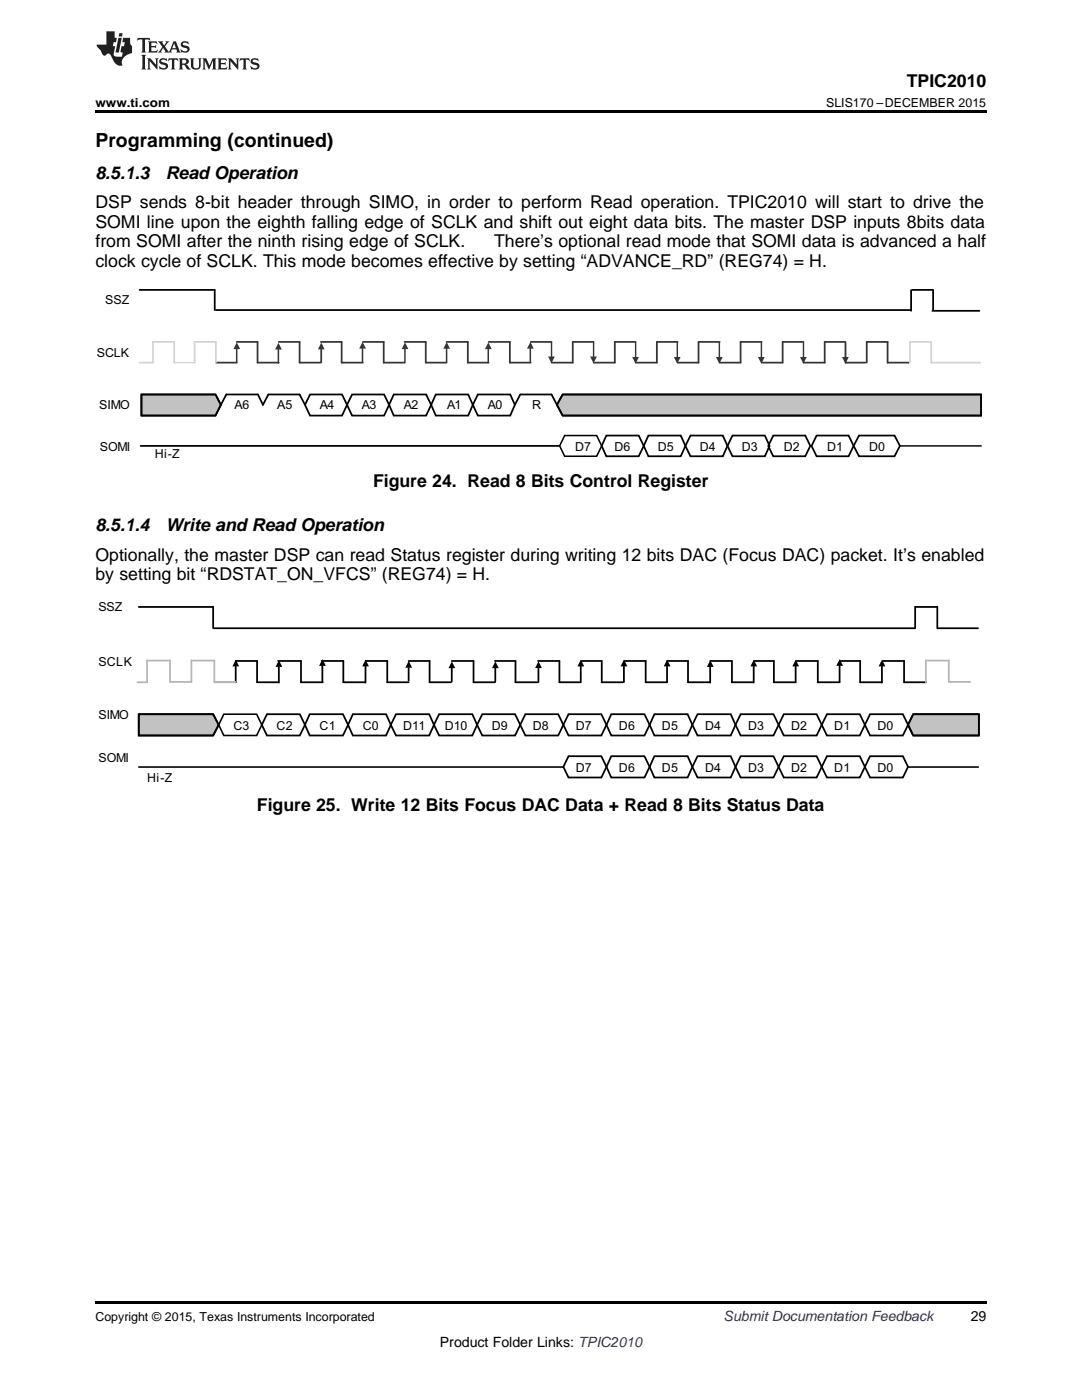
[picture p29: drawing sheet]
<svg xmlns="http://www.w3.org/2000/svg" width="216mm" height="279mm" viewBox="0 0 216 279" stroke-linecap="round" stroke-linejoin="round" font-family="sans-serif">
<defs><g id="words">
<text font-size="3.9" x="19" y="29.3">Programming (continued)</text>
<g font-size="3.5">
<text x="180.9" y="17.3">TPIC2010</text>
<text x="19" y="35.6">8.5.1.3</text>
<text x="33.1" y="35.6">Read Operation</text>
<text x="19" y="41.6">DSP sends 8-bit header through SIMO, in order to perform Read operation. TPIC2010 will start to drive the</text>
<text x="19" y="45.5">SOMI line upon the eighth falling edge of SCLK and shift out eight data bits. The master DSP inputs 8bits data</text>
<text x="19" y="49.4">from SOMI after the ninth rising edge of SCLK.</text>
<text x="19" y="53.2">clock cycle of SCLK. This mode becomes effective by setting “ADVANCE_RD” (REG74) = H.</text>
<text x="98.6" y="49.4">There’s optional read mode that SOMI data is advanced a half</text>
<text x="74.4" y="97.2">Figure 24. Read 8 Bits Control Register</text>
<text x="19" y="105.9">8.5.1.4</text>
<text x="33.1" y="105.9">Write and Read Operation</text>
<text x="19" y="111.9">Optionally, the master DSP can read Status register during writing 12 bits DAC (Focus DAC) packet. It’s enabled</text>
<text x="19" y="115.8">by setting bit “RDSTAT_ON_VFCS” (REG74) = H.</text>
<text x="51.3" y="161.8">Figure 25. Write 12 Bits Focus DAC Data + Read 8 Bits Status Data</text>
</g>
<text font-size="2.8" fill="#0000c8" x="144.4" y="263.6">Submit Documentation Feedback</text>
<g font-size="2.8">
<text x="193.7" y="263.6">29</text>
<text x="87.8" y="268.9">Product Folder Links: TPIC2010</text>
</g>
<g font-size="2.5">
<text x="19" y="21.4">www.ti.com</text>
<text x="164.9" y="21.4">SLIS170 –DECEMBER 2015</text>
<text x="21" y="60.6">SSZ</text>
<text x="19.3" y="71.2">SCLK</text>
<text x="19.8" y="81.6">SIMO</text>
<text x="46.8" y="81.6">A6</text>
<text x="55.3" y="81.6">A5</text>
<text x="63.8" y="81.6">A4</text>
<text x="72.2" y="81.6">A3</text>
<text x="80.6" y="81.6">A2</text>
<text x="89.2" y="81.6">A1</text>
<text x="97.4" y="81.6">A0</text>
<text x="106.2" y="81.6">R</text>
<text x="19.9" y="90">SOMI</text>
<text x="114.8" y="90">D7</text>
<text x="122.6" y="90">D6</text>
<text x="131.3" y="90">D5</text>
<text x="139.6" y="90">D4</text>
<text x="148" y="90">D3</text>
<text x="156.4" y="90">D2</text>
<text x="165" y="90">D1</text>
<text x="173.4" y="90">D0</text>
<text x="30.9" y="91.3">Hi-Z</text>
<text x="19.7" y="121.9">SSZ</text>
<text x="19.7" y="132.8">SCLK</text>
<text x="19.7" y="143.5">SIMO</text>
<text x="46.6" y="145.7">C3</text>
<text x="55.2" y="145.7">C2</text>
<text x="63.8" y="145.7">C1</text>
<text x="72.4" y="145.7">C0</text>
<text x="80.4" y="145.7">D11</text>
<text x="88.8" y="145.7">D10</text>
<text x="98.1" y="145.7">D9</text>
<text x="106.3" y="145.7">D8</text>
<text x="114.9" y="145.7">D7</text>
<text x="123.5" y="145.7">D6</text>
<text x="132.1" y="145.7">D5</text>
<text x="140.7" y="145.7">D4</text>
<text x="149.3" y="145.7">D3</text>
<text x="157.9" y="145.7">D2</text>
<text x="166.5" y="145.7">D1</text>
<text x="175.1" y="145.7">D0</text>
<text x="19.7" y="152.1">SOMI</text>
<text x="114.9" y="154">D7</text>
<text x="123.5" y="154">D6</text>
<text x="132.1" y="154">D5</text>
<text x="140.7" y="154">D4</text>
<text x="149.3" y="154">D3</text>
<text x="157.9" y="154">D2</text>
<text x="166.5" y="154">D1</text>
<text x="175.1" y="154">D0</text>
<text x="29.4" y="156">Hi-Z</text>
<text x="19" y="263.6">Copyright © 2015, Texas Instruments Incorporated</text>
</g>
</g></defs>
<path d="M19 259.7h177.8v.5h-177.8z" fill="#000"/>
<g fill="none" stroke="#000" stroke-width=".35">
<path d="M27.7 121.1h14.8v4.3M42.8 125.4h139.8M187 121.1h-4.4v4.1M53.3 142.5h6.5l1 2.2-1 2.1h-6.5l-1.1-2.1zM61.8 142.5h6.6l1.1 2.2-1.1 2.1h-6.6l-1-2.1zM70.4 142.5h6.6l1 2.2-1 2.1h-6.6l-.9-2.1zM79 142.5h6.6l1 2.2-1 2.1h-6.6l-1-2.1zM87.6 142.5h6.7l.9 2.2-.9 2.1h-6.7l-1-2.1zM96.2 142.5h6.6l1 2.2-1 2.1h-6.6l-1-2.1zM104.8 142.5h6.6l1 2.2-1 2.1h-6.6l-1-2.1zM113.4 142.5h6.6l1 2.2-1 2.1h-6.6l-1-2.1zM122 142.5h6.6l1 2.2-1 2.1h-6.6l-1-2.1z"/>
<path d="M130.6 142.5h6.6l1 2.2-1 2.1h-6.6l-1-2.1zM139.2 142.5h6.6l1 2.2-1 2.1h-6.6l-1-2.1zM147.8 142.5h6.5l1.1 2.2-1.1 2.1h-6.5l-1-2.1zM156.4 142.5h6.5l1.1 2.2-1.1 2.1h-6.5l-1-2.1zM165 142.5h6.6l1 2.2-1 2.1h-6.6l-1-2.1zM173.6 142.5h6.6l1 2.2-1 2.1h-6.6l-1-2.1z"/>
</g>
<path d="M27.7 153.1h84.7M44.7 142.5h6.5l1 2.2-1 2.1h-6.5l-1.1-2.1z" fill="none" stroke="#000" stroke-width=".32"/>
<path d="M182.2 142.5h13.1v4.3h-13.1l-1-2.1z" fill="#c2c2c2"/>
<path d="M182.2 142.5h13.1v4.3h-13.1l-1-2.1z" fill="none" stroke="#000" stroke-width=".35"/>
<path d="M27.7 142.5h14.8l1.1 2.2-1.1 2.1h-14.8z" fill="#c2c2c2"/>
<g fill="none" stroke="#000" stroke-width=".35">
<path d="M42.8 57.9v4M43.1 61.9h138.7M28.1 89h83.6M121 86.9h6.5l1 2.1-1 2.1h-6.5l-.9-2.1zM129.4 86.9h6.4l1 2.1-1 2.1h-6.4l-.9-2.1zM137.8 86.9h6.4l1 2.1-1 2.1h-6.4l-1-2.1zM146.2 86.9h6.4l.9 2.1-.9 2.1h-6.4l-1-2.1zM154.3 86.9h6.4l1 2.1-1 2.1h-6.4l-1-2.1zM162.9 86.9h6.4l1 2.1-1 2.1h-6.4l-1-2.1zM171.4 86.9h7.1l1.1 2.1-1.1 2.1h-7.1l-1.1-2.1zM47 131.9h4.3v4.3h4.3M47 133v3.1"/>
<path d="M55.5 131.9h4.6v4.3h4.3M55.6 133.1v3.1M64.2 131.9h4.3v4.3h4.3M64.3 132.9v3.2M72.9 133v3.2M73 131.9h4.3v4.3h4.2M81.5 131.9h4.2v4.3h4.3M81.5 133.3v2.5M90.1 131.9h4.4v4.3h4.3M90.1 133.4v2.6M98.8 131.9h4.1v4.3h4.3M98.8 133.4v2.6"/>
<path d="M107.4 131.9h4.2v4.3h4.3M107.4 133.4v2.7M115.9 133v3M116 131.9h4.1v4.3h4.2M124.5 133v3.1M124.6 131.9h4.2v4.3h4.3M133.1 131.9h4.2v4.3h4.2M133.1 133v3.1M141.7 131.9h4.3v4.3h4.3M141.7 133.1v3.1M150.4 133v3.2M150.6 131.9h3.8v4.3h4.4"/>
<path d="M158.8 133v3.1M158.9 131.9h4.3v4.3h4.3M167.5 132.9v3.2M167.6 131.9h4v4.3h4.3M176 133v3.2M176.1 131.9h4.3v4.3h4.3M187 125.4h8.2M187 121.2v4M27.7 142.5h14.8l1.1 2.2-1.1 2.1h-14.8zM113.4 150.9h6.6l1 2.1-1 2.2h-6.6l-1-2.2zM122 150.9h6.6l1 2.1-1 2.2h-6.6l-1-2.2zM130.6 150.9h6.6l1 2.1-1 2.2h-6.6l-1-2.2z"/>
<path d="M139.2 150.9h6.6l1 2.1-1 2.2h-6.6l-1-2.2zM147.8 150.9h6.5l1.1 2.1-1.1 2.2h-6.5l-1-2.2zM156.4 150.9h6.5l1.1 2.1-1.1 2.2h-6.5l-1-2.2zM165 150.9h6.6l1 2.1-1 2.2h-6.6l-1-2.2zM173.6 150.9h6.6l1 2.1-1 2.2h-6.6l-1-2.2z"/>
</g>
<path d="M27.4 136.2h2M29.3 131.8v4.4M29.6 131.8h4.3v4.3h4.3M38.2 131.8v4.4M38.4 131.8h4.4v4.3h4.2M42.8 136.2h4.2M184.7 131.8v4.4M185 131.8h4.3v4.3h4.3" fill="none" stroke="#b5b5b5" stroke-width=".35"/>
<g fill="#000">
<path d="M47 131.6l.7 1.4h-1.3zM55.7 131.8l.6 1.3h-1.3zM64.3 131.5l.7 1.4h-1.3zM72.9 131.6l.7 1.4h-1.3zM81.6 131.9l.6 1.4h-1.3zM90.2 132l.6 1.3h-1.3zM98.8 132l.7 1.3h-1.3zM107.5 132l.6 1.3h-1.3zM115.9 131.7l.7 1.3h-1.4zM124.5 131.6l.7 1.4h-1.4zM133.1 131.6l.7 1.4h-1.4zM141.7 131.8l.7 1.3h-1.3z"/>
<path d="M150.4 131.6l.7 1.4h-1.4zM158.8 131.6l.7 1.4h-1.4zM167.5 131.5l.7 1.4h-1.3zM176 131.6l.7 1.4h-1.4z"/>
</g>
<path d="M181.2 153.1h14" fill="none" stroke="#000" stroke-width=".32"/>
<path d="M112.7 86.9h6.4l1 2.1-1 2.1h-6.4l-1-2.1z" fill="none" stroke="#000" stroke-width=".31"/>
<path d="M112.3 78.7h83.5v4.2h-83.5l-1.2-2.1z" fill="#c2c2c2"/>
<path d="M112.3 78.7h83.5v4.2h-83.5l-1.2-2.1z" fill="none" stroke="#000" stroke-width=".35"/>
<path d="M28.2 78.7h14.8l1.1 2.1-1.1 2.1h-14.8z" fill="#c2c2c2"/>
<path d="M181.8 57.9v4.1M186.2 57.9v4M28.2 78.7h14.8l1.1 2.1-1.1 2.1h-14.8zM61.9 78.7h6.3l1.1 2.1-1.1 2.1h-6.3l-1-2.1zM70.3 78.7h6.3l1 2.1-1 2.1h-6.3l-1-2.1zM78.6 78.7h6.4l1 2.1-1 2.1h-6.4l-1-2.1zM87 78.7h6.4l.9 2.1-.9 2.1h-6.4l-1-2.1zM95.3 78.7h6.5l.9 2.1-.9 2.1h-6.5l-1-2.1zM186 62h9.4M44.1 80.8l1.1-2.1h6.3l1 2.1 1-2.1h6.3l1.1 2.1M102.7 80.8l1.1-2.1h6.3l1 2.1" fill="none" stroke="#000" stroke-width=".35"/>
<path d="M179.6 89h16.2" fill="none" stroke="#000" stroke-width=".32"/>
<g fill="none" stroke="#383336" stroke-width=".35">
<path d="M47.2 68.2h4.2v4.2h4.2M55.6 68.2h4.2v4.2h4.2M64 68.2h4.2v4.2h4.2M72.4 68.2h4.2v4.2h4.1M80.7 68.2h4.3v4.2h4.1M89.1 68.2h4.2v4.2h4.2M97.5 68.2h4.2v4.2h4.2M105.9 68.2h4.2M118.4 68.2h-4.1v4.2h-4.2M126.8 68.2h-4.1v4.2h-4.3M135.2 68.2h-4.1v4.2h-4.3M143.6 68.2h-4.2v4.2h-4.2"/>
<path d="M152 68.2h-4.2v4.2h-4.2M160.3 68.2h-4.1v4.2h-4.2M168.7 68.2h-4.1v4.2h-4.3M177.1 68.2h-4.2v4.2M177.1 72.4h4.2"/>
</g>
<path d="M190 72.4h5.6" fill="none" stroke="#d1d4d6" stroke-width=".26"/>
<path d="M47.2 69.7v2.6" fill="none" stroke="#383336" stroke-width=".33"/>
<path d="M47.2 68.3l.7 1.4h-1.3z" fill="#383336"/>
<path d="M55.5 69.8v2.6" fill="none" stroke="#383336" stroke-width=".33"/>
<path d="M55.6 68.4l.6 1.4h-1.3z" fill="#383336"/>
<path d="M64.1 69.8v2.5" fill="none" stroke="#383336" stroke-width=".37"/>
<path d="M64.1 68.4l.7 1.3h-1.4z" fill="#383336"/>
<path d="M72.3 69.6v2.7" fill="none" stroke="#383336" stroke-width=".33"/>
<path d="M72.3 68.2l.7 1.4h-1.3z" fill="#383336"/>
<path d="M80.8 69.7v2.6" fill="none" stroke="#383336" stroke-width=".33"/>
<path d="M80.8 68.3l.7 1.4h-1.4z" fill="#383336"/>
<path d="M89.1 69.6v2.7" fill="none" stroke="#383336" stroke-width=".33"/>
<path d="M89.1 68.3l.7 1.3h-1.3z" fill="#383336"/>
<path d="M97.4 69.7v2.6" fill="none" stroke="#383336" stroke-width=".33"/>
<path d="M97.4 68.3l.7 1.4h-1.3z" fill="#383336"/>
<path d="M105.8 69.6v2.7" fill="none" stroke="#383336" stroke-width=".33"/>
<path d="M105.8 68.2l.7 1.4h-1.3z" fill="#383336"/>
<path d="M118.4 68.3v2.8" fill="none" stroke="#383336" stroke-width=".32"/>
<path d="M117.8 71.1h1.3l-.7 1.4z" fill="#383336"/>
<path d="M126.8 68.4v2.8" fill="none" stroke="#383336" stroke-width=".32"/>
<path d="M126.1 71.2h1.4l-.7 1.4z" fill="#383336"/>
<path d="M135.1 68.4v2.8" fill="none" stroke="#383336" stroke-width=".32"/>
<path d="M134.5 71.2h1.3l-.7 1.4z" fill="#383336"/>
<path d="M143.5 68.4v2.8" fill="none" stroke="#383336" stroke-width=".32"/>
<path d="M142.9 71.2h1.3l-.7 1.4z" fill="#383336"/>
<path d="M151.9 68.4v2.8" fill="none" stroke="#383336" stroke-width=".32"/>
<path d="M151.2 71.2h1.4l-.7 1.4z" fill="#383336"/>
<path d="M160.3 68.4v2.8" fill="none" stroke="#383336" stroke-width=".32"/>
<path d="M159.6 71.2h1.4l-.7 1.4z" fill="#383336"/>
<path d="M168.7 68.5v3.9" fill="none" stroke="#383336" stroke-width=".33"/>
<path d="M30.5 72.4v-4.2h4.3v4.2M38.8 72.4v-4.2h4.3v4.2M181.6 72.4v-4.2h4.2v4.2h4.2" fill="none" stroke="#d1d4d6" stroke-width=".35"/>
<path d="M43.1 72.4h4.1" fill="none" stroke="#383336" stroke-width=".35"/>
<path d="M27.8 72.4h2.7" fill="none" stroke="#d1d4d6" stroke-width=".33"/>
<path d="M110.1 68.3v2.8" fill="none" stroke="#383336" stroke-width=".32"/>
<path d="M109.4 71.1h1.3l-.7 1.4z" fill="#383336"/>
<path d="M177.1 68.2v4.2" fill="none" stroke="#383336" stroke-width=".35"/>
<path d="M27.9 57.9h14.9M182 57.9h4.2" fill="none" stroke="#000" stroke-width=".35"/>
<path d="M34.7 72.4h4.1" fill="none" stroke="#d1d4d6" stroke-width=".31"/>
<path d="M168.7 72.4h4" fill="none" stroke="#383336" stroke-width=".34"/>
<path d="M168.7 68.4v2.8" fill="none" stroke="#383336" stroke-width=".32"/>
<path d="M168 71.2h1.4l-.7 1.4z" fill="#383336"/>
<path d="M19 22h177.8v.5h-177.8z" fill="#000"/>
<g fill="#231f20">
<path d="M27.5 7.6l-.1 .5 .4-.2h.6v.1v2.1l-.2 .4h1l-.3-.4v-2.1l.1-.1h.5l.5 .2-.2-.5zM29.5 8.3l.2 .3v1.5l-.2 .4h1.8l.2-.6a1.04 1.04 0 0 1-1.3 .2v-.7h.6l.3 .2v-.6l-.3 .2h-.6v-.6l.8-.1 .4 .3-.2-.5zM31.5 8.3l.9 1.1-.9 1.1h.8l-.2-.2 .5-.7 .4 .7-.2 .2h1.5l-.1-.2 .1-.4h.9l.1 .4-.2 .2h1l-.3-.3-.7-1.9h-.5l-.9 2-.8-1 .9-1h-.8l.1 .3-.3 .5-.4-.6 .2-.2zM34.7 8.6l.4 1h-.7zM36.3 8.4a.63 .63 0 0 0-.2 .7 .63 .63 0 0 0 .6 .4l.6 .2 .1 .2a.75 .75 0 0 1-.7 .4 .75 .75 0 0 1-.6-.5l.1 .7 .1-.1a1.11 1.11 0 0 0 1.5-.6 1.13 1.13 0 0 0-1.2-.8l-.1-.4a1.04 1.04 0 0 1 1.2 .2l-.2-.5-.1 .1-.5-.2zM28.2 10.9l.2 .4v2.2l-.2 .4h1l-.3-.4v-2.2l.3-.4zM29.3 11.6l.3 .4v1.5l-.3 .4h.8l-.2-.4v-1.3l1.5 1.7v-1.9l.2-.4h-.7l.2 .4v.9l-1.1-1.3zM32 11.8a.62 .62 0 0 0-.2 .7 .62 .62 0 0 0 .6 .4l.6 .1 .1 .3a.76 .76 0 0 1-.7 .3 .76 .76 0 0 1-.6-.4l.1 .7 .1-.1a1.11 1.11 0 0 0 1.5-.6 1.13 1.13 0 0 0-1.2-.8l-.1-.4a1.04 1.04 0 0 1 1.2 .2l-.2-.6-.1 .1-.5-.1zM33.7 11.6l-.2 .6a.61 .61 0 0 1 .8-.3v1.6l-.2 .4h.9l-.2-.4v-1.6a.63 .63 0 0 1 .8 .3l-.2-.6zM35.6 11.6l.3 .4v1.5l-.3 .4h1l-.2-.2v-.8l.5 .2a.76 .76 0 0 0 1.2 .7l-1-1a.58 .58 0 0 0 .6-.5 .58 .58 0 0 0-.5-.6zM36.4 11.9h.1a.45 .45 0 0 1 .5 .1 .45 .45 0 0 1 .1 .5l-.7 .2zM37.9 11.6l.2 .2a2.17 2.17 0 0 0 .3 1.9 .99 .99 0 0 0 1.6-.6v-1.1l.2-.4h-.7l.2 .2a1.92 1.92 0 0 1-.2 1.8 .6 .6 0 0 1-.9-.5v-1.1l.2-.4zM40.4 11.6l.2 .4v1.5l-.2 .4h.7l-.2-.4v-1.4l.8 1.8 .8-1.8v1.4l-.2 .4h.9l-.2-.4v-1.5l.2-.4h-.8l-.6 1.5-.6-1.5zM43.4 11.6l.2 .4v1.5l-.2 .4h1.8l.2-.6a1.04 1.04 0 0 1-1.3 .1v-.6h.5l.4 .2v-.6l-.4 .2h-.5v-.7h.8l.3 .3-.1-.6zM45.5 11.6l.2 .4v1.5l-.2 .4h.7l-.2-.4v-1.3l1.5 1.7v-1.9l.2-.4h-.7l.2 .4v.9l-1.1-1.3zM47.9 11.6l-.1 .6a.61 .61 0 0 1 .8-.3v1.6l-.3 .4h1l-.3-.4 .1-1.6a.63 .63 0 0 1 .7 .3l-.1-.6zM50.2 11.8a.62 .62 0 0 0-.2 .7 .62 .62 0 0 0 .6 .4l.6 .1 .2 .3a.76 .76 0 0 1-.8 .3 .76 .76 0 0 1-.6-.4l.1 .7 .2-.1a1.11 1.11 0 0 0 1.5-.6 1.13 1.13 0 0 0-1.3-.8l-.1-.4a1.04 1.04 0 0 1 1.2 .2l-.1-.6-.2 .1-.5-.1z"/>
<path d="M21.2 6.3v2.6h-1.9l.1 .4 .7 .9a.91 .91 0 0 0 1 .8 .56 .56 0 0 1 .5-.3 .56 .56 0 0 1 .5 .3l.4 .8a1.53 1.53 0 0 0 1.9 1.2 1.54 1.54 0 0 1 1-2.1l.9-.3v-1.4a1.52 1.52 0 0 1-.3-1.6h-1.4l-.2 .8h.5l-.2 .8h-.4l-.2 1v.2l.4 .1-.2 .8a1.93 1.93 0 0 1-1.6-.3l.3-1.8h-.5l.2-.8h.4l.2-.8h-.4v-1.3zM23.6 7.6l-.6 2.9h.7l.6-2.9zM23.8 6.6l-.1 .7h.6l.2-.7z"/>
</g>
<use href="#words"/>
</svg>
